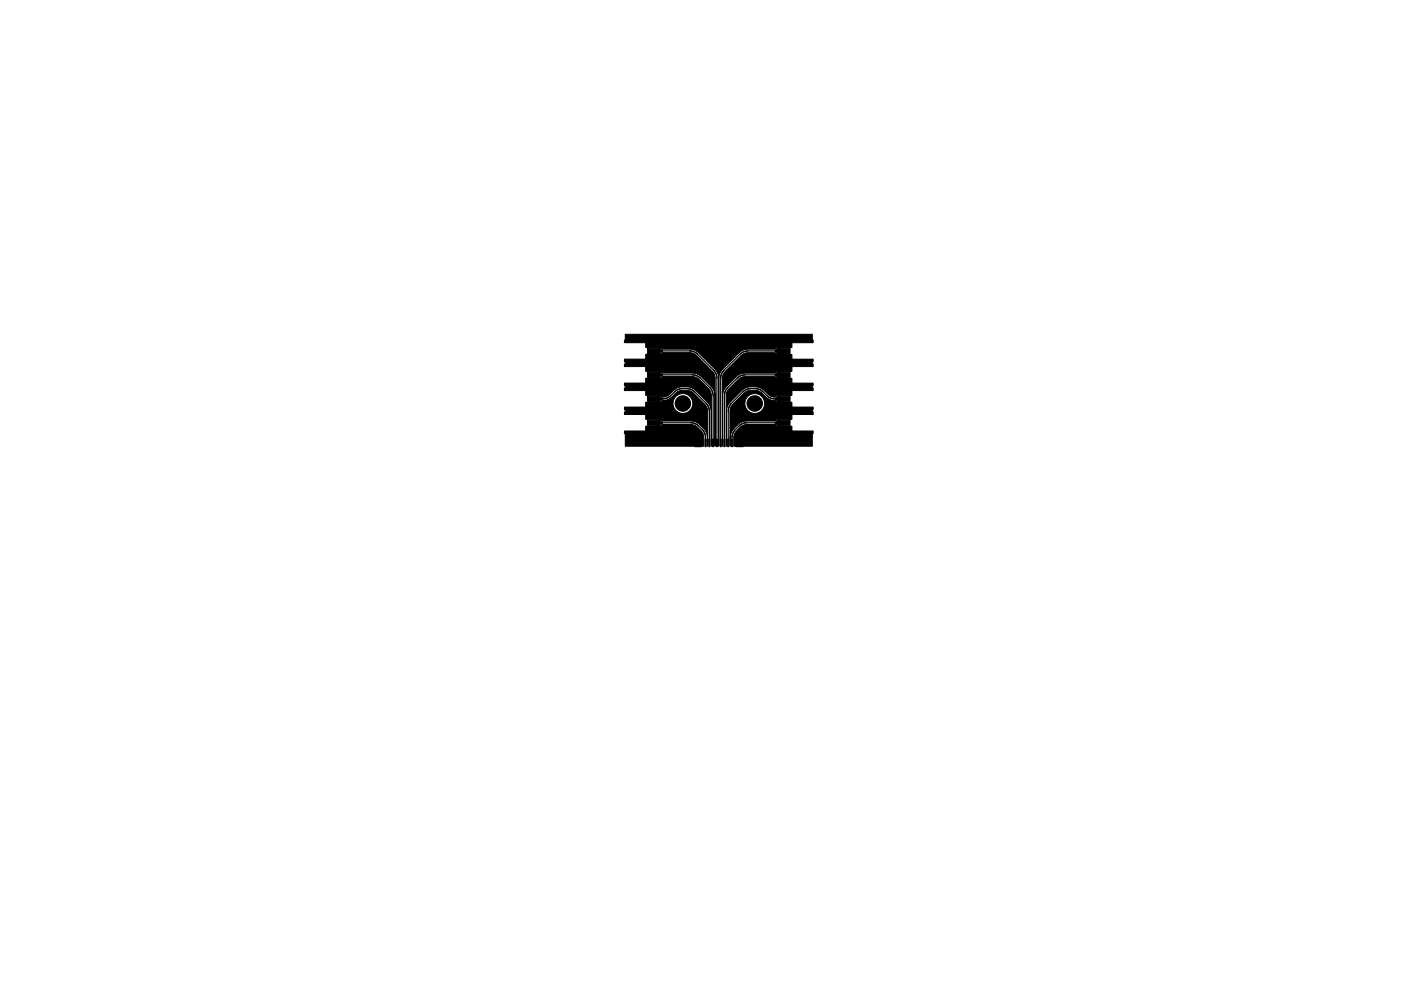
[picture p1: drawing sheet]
<svg xmlns="http://www.w3.org/2000/svg" width="297mm" height="210mm" viewBox="0 0 297 210" stroke-linecap="round" stroke-linejoin="round" font-family="sans-serif">
<g fill="#000" stroke="#000" stroke-width=".21">
<path d="M137.3 73.9h2.6v1.1h-2.6zM132.4 76.2h4.5v-1h3v1.5h-7.5zM132.4 72.1h7.5v1.6h-3v-1h-4.5zM132.4 77.2h7.5v1.6h-3v-1h-4.5zM140.3 74.3l.1 .3zM139.4 73.9h.5l.5 .4v.3l-.5 .4h-.5zM139.4 79h.5l.5 .4v.3l-.5 .4h-.5zM140.3 79.4l.1 .3zM132.6 76.4h4.3l.2-.2v-1.1l2.8 .1 .6-.4h5.9l.7 .2 .6 .4 3.4 3.5 .5 .9v14.9l-.1-11.3-.6-1.2-2.2-2.2-.7-.6-1-.2h-6.5l-.6-.5-2.8 .2-.1-1.3h-4.4zM132.6 81.5h4.3l.2-.2v-1.1l2.8 .1 .5-.4h6.5l1.1 .4 2.4 2.3 .4 .9v11.2l-.2-8.2-.5-1.1-2.9-2.8-1.2-.5-2 .1-.9 .4-1.5 1.4-1.2 .3-.5-.5-2.8 .1v-1.1l-.2-.1h-4.3zM154.6 82.5l2.2-2.2 1.1-.4h6.4l.6 .4 2.8-.1v1.1l.2 .2h4.3v1.2h-4.3l-.2 .1v1.1l-2.8-.1-.5 .5-1.2-.3-1.5-1.4-.9-.4-2-.1-1.2 .5-2.9 2.8-.5 1.1-.2 8.2v-10.9l.1-.7zM157.1 75.4l.7-.4 .7-.2h5.8l.6 .4 2.8-.1 .1 1.3h4.4v1.2h-4.3l-.2 .1v1.2l-2.8-.1-.5 .4h-6.7l-.8 .2-.8 .5-2.2 2.3-.6 1.2-.1 11.3v-14.9l.5-.9z"/>
<path d="M164.3 79.4l.2 .3zM164.3 79.4l.6-.4h.5v1.1h-.5l-.6-.4zM164.4 74.3l.5-.4h.5v1.1h-.5l-.5-.4zM164.4 74.3l.1 .3zM164.9 77.2h7.5v.6h-4.5v1h-3zM164.9 72.2h7.5v.5h-4.5v1h-3zM164.9 75.2h3v1h4.5v.6h-7.5zM164.9 79h2.6v1.1h-2.6zM164.9 73.9h2.6v1.1h-2.6zM132.6 70.9h39.6v1.6h-4.3l-.2 .2v1.1l-2.8-.1-.5 .4h-5.8l-.8 .1-1.1 .6-3.6 3.6-.5 .8-.2 .9v14.6v-14.6l-.2-.8-.5-.8-3.6-3.7-.8-.5-1-.2h-5.9l-.5-.4-2.8 .1v-1.1l-.2-.2h-4.3zM137.3 79h2.6v1.1h-2.6zM137.3 84.1h2.6v1.1h-2.6z"/>
<path d="M137.3 89.1h2.6v1.1h-2.6zM132.4 81.3h4.5v-1h3v1.5h-7.5zM132.4 86.4h4.5v-1h3v1.5h-7.5zM132.4 82.3h7.5v1.6h-3v-1h-4.5zM132.4 91.4h4.5v-1h3v1.6h-7.5zM132.4 87.4h7.5v1.5h-3v-1h-4.5zM140.3 84.5l.1 .2zM139.4 84.1h.5l.5 .4v.2l-.5 .5h-.5zM139.4 89.1h.5l.6 .5v.2l-.6 .4h-.5zM140.3 89.6l.2 .2zM132.6 86.6h4.3l.2-.2v-1.1l5.6 .1a2.11 2.11 0 0 0 2.8 2.2 2.11 2.11 0 0 0 .7-3.5 2.11 2.11 0 0 0-3.4 .9l-.1 .4h-2.8l.5-.4 .8-.1 .8-.3 1.8-1.6 .7-.2h1.2l1.2 .5 2.7 2.7 .4 1.1v7.6v-2.1l-.3-.9-1.3-1.5-.8-.6-1-.3h-6.2l-.5-.4-2.8 .1-.1-1.2-4.4-.1zM132.6 91.6h4.3l.2-.1v-1.1l2.8 .1 .6-.4h6.3l.9 .4 1.3 1.4 .2 .7v2.1h-16.6z"/>
<path d="M147.2 92.8h1.6v2h-1.6zM149.5 93.2h.2v1.6h-.2zM150.3 93.2h.2v1.6h-.2zM151.1 93.2h.2v1.6h-.2zM151.9 93.2h.2v1.6h-.2zM152.7 93.2h.2v1.6h-.2zM153.5 93.2h.2v1.6h-.2zM154.3 93.2h.2v1.6h-.2zM155.1 93.2h.2v1.6h-.2zM156 92.8h1.6v2h-1.6zM155.8 85.4h2.1v.4a2.11 2.11 0 0 0 3.2 1.6 2.11 2.11 0 0 0 0-3.6 2.11 2.11 0 0 0-3.2 1.6h-2.1l2.4-2.3 .8-.3h1.4l.9 .4 1.5 1.4 .8 .3 .8 .1 .4 .4 2.9-.1v1.1l.1 .2h4.4v1.1h-4.3l-.2 .2v1.1l-2.8-.1-.5 .4h-6.2l-.9 .2-.9 .6-1.3 1.6-.3 .9v2.1v-7.7l.3-.8zM156.2 91.4l1-1 1-.3h6.1l.6 .4 2.8-.1v1.1l.2 .1h4.3v3.1h-16.6v-2.3z"/>
<path d="M164.4 84.5l.5-.4h.5v1.1h-.5l-.5-.5zM164.4 84.5l.1 .2zM164.4 89.6l.1 .2zM164.4 89.6l.5-.5h.5v1.1h-.5l-.5-.4zM164.9 87.4h7.5v.5h-4.5v1h-3zM164.9 90.4h3v1h4.5v.6h-7.5zM164.9 82.3h7.5v.6h-4.5v1h-3zM164.9 85.4h3v1h4.5v.5h-7.5zM164.9 80.3h3v1h4.5v.5h-7.5zM164.9 89.1h2.6v1.1h-2.6zM164.9 84.1h2.6v1.1h-2.6z"/>
<circle cx="138.1" cy="75.8" r=".3"/>
<circle cx="138.1" cy="72" r=".3"/>
<circle cx="139.6" cy="78.1" r=".3"/>
<circle cx="141.1" cy="72.8" r=".3"/>
<circle cx="141.9" cy="75.8" r=".3"/>
<circle cx="143.4" cy="78.1" r=".3"/>
<circle cx="144.2" cy="72" r=".3"/>
<circle cx="145.7" cy="75.8" r=".3"/>
<circle cx="147.2" cy="72.8" r=".3"/>
<circle cx="147.2" cy="78.1" r=".3"/>
<circle cx="149.5" cy="79.6" r=".3"/>
<circle cx="149.5" cy="74.3" r=".3"/>
<circle cx="151" cy="72" r=".3"/>
<circle cx="151" cy="76.6" r=".3"/>
<circle cx="153.3" cy="73.6" r=".3"/>
<circle cx="154.1" cy="79.6" r=".3"/>
<circle cx="155.6" cy="72" r=".3"/>
<circle cx="156.3" cy="77.4" r=".3"/>
<circle cx="157.9" cy="73.6" r=".3"/>
<circle cx="159.4" cy="75.8" r=".3"/>
<circle cx="160.1" cy="72" r=".3"/>
<circle cx="161.7" cy="77.4" r=".3"/>
<circle cx="162.4" cy="73.6" r=".3"/>
<circle cx="163.9" cy="75.8" r=".3"/>
<circle cx="164.7" cy="72" r=".3"/>
<circle cx="165.5" cy="78.1" r=".3"/>
<circle cx="133.5" cy="92.6" r=".3"/>
<circle cx="135.8" cy="94.1" r=".3"/>
<circle cx="138.1" cy="81.2" r=".3"/>
<circle cx="138.1" cy="91" r=".3"/>
<circle cx="138.1" cy="86.5" r=".3"/>
<circle cx="139.6" cy="93.3" r=".3"/>
<circle cx="140.4" cy="82.7" r=".3"/>
<circle cx="140.4" cy="88" r=".3"/>
<circle cx="141.9" cy="91" r=".3"/>
<circle cx="141.9" cy="80.4" r=".3"/>
<circle cx="141.9" cy="85.7" r=".3"/>
<circle cx="142.7" cy="94.1" r=".3"/>
<circle cx="144.8" cy="85.6" r="1.64"/>
<circle cx="144.9" cy="81.2" r=".3"/>
<circle cx="144.9" cy="91.8" r=".3"/>
<circle cx="146.5" cy="94.1" r=".3"/>
<circle cx="148" cy="81.9" r=".3"/>
<circle cx="148" cy="85.7" r=".3"/>
<circle cx="148.7" cy="88.8" r=".3"/>
<circle cx="150.3" cy="84.2" r=".3"/>
<circle cx="154.8" cy="83.4" r=".3"/>
<circle cx="155.6" cy="87.2" r=".3"/>
<circle cx="157.1" cy="81.2" r=".3"/>
<circle cx="157.1" cy="91.8" r=".3"/>
<circle cx="158.2" cy="88.3" r=".3"/>
<circle cx="158.6" cy="94.1" r=".3"/>
<circle cx="160" cy="85.6" r="1.64"/>
<circle cx="160.1" cy="91" r=".3"/>
<circle cx="160.1" cy="80.4" r=".3"/>
<circle cx="161.7" cy="93.3" r=".3"/>
<circle cx="162.4" cy="81.9" r=".3"/>
<circle cx="163.2" cy="85.7" r=".3"/>
<circle cx="163.9" cy="88.8" r=".3"/>
<circle cx="164.7" cy="91.8" r=".3"/>
<circle cx="165.5" cy="82.7" r=".3"/>
<circle cx="166.2" cy="94.1" r=".3"/>
<circle cx="166.2" cy="86.5" r=".3"/>
<circle cx="168.5" cy="92.6" r=".3"/>
<circle cx="170.8" cy="94.1" r=".3"/>
</g>
<path d="M138.6 74.4h7.6a2.41 2.41 0 0 1 1.7 .8l3.4 3.3a2.41 2.41 0 0 1 .7 1.7v13.8M138.6 79.5h8.2a2.41 2.41 0 0 1 1.7 .7l2 2a2.41 2.41 0 0 1 .7 1.7v10.1M166.2 79.5h-8.2a2.42 2.42 0 0 0-1.7 .7l-2 2a2.42 2.42 0 0 0-.7 1.7v10M166.2 74.5h-7.6a2.42 2.42 0 0 0-1.7 .7l-3.4 3.3a2.41 2.41 0 0 0-.7 1.7v13.7M138.6 89.7h7.8a2.42 2.42 0 0 1 1.8 .7l.7 .7a2.41 2.41 0 0 1 .7 1.7v1.2M138.6 84.6h1.9a2.41 2.41 0 0 0 1.7-.7l.8-.7a2.42 2.42 0 0 1 1.7-.8h.9a2.41 2.41 0 0 1 1.7 .8l2.4 2.3a2.41 2.41 0 0 1 .7 1.7v6.8M166.2 89.7h-7.8a2.42 2.42 0 0 0-1.8 .7l-.7 .7a2.41 2.41 0 0 0-.7 1.7v1.2M166.2 84.6h-1.9a2.41 2.41 0 0 1-1.7-.7l-.8-.7a2.42 2.42 0 0 0-1.7-.8h-.9a2.41 2.41 0 0 0-1.7 .8l-2.4 2.3a2.41 2.41 0 0 0-.7 1.7v6.7" fill="none" stroke="#000" stroke-width=".26"/>
</svg>
